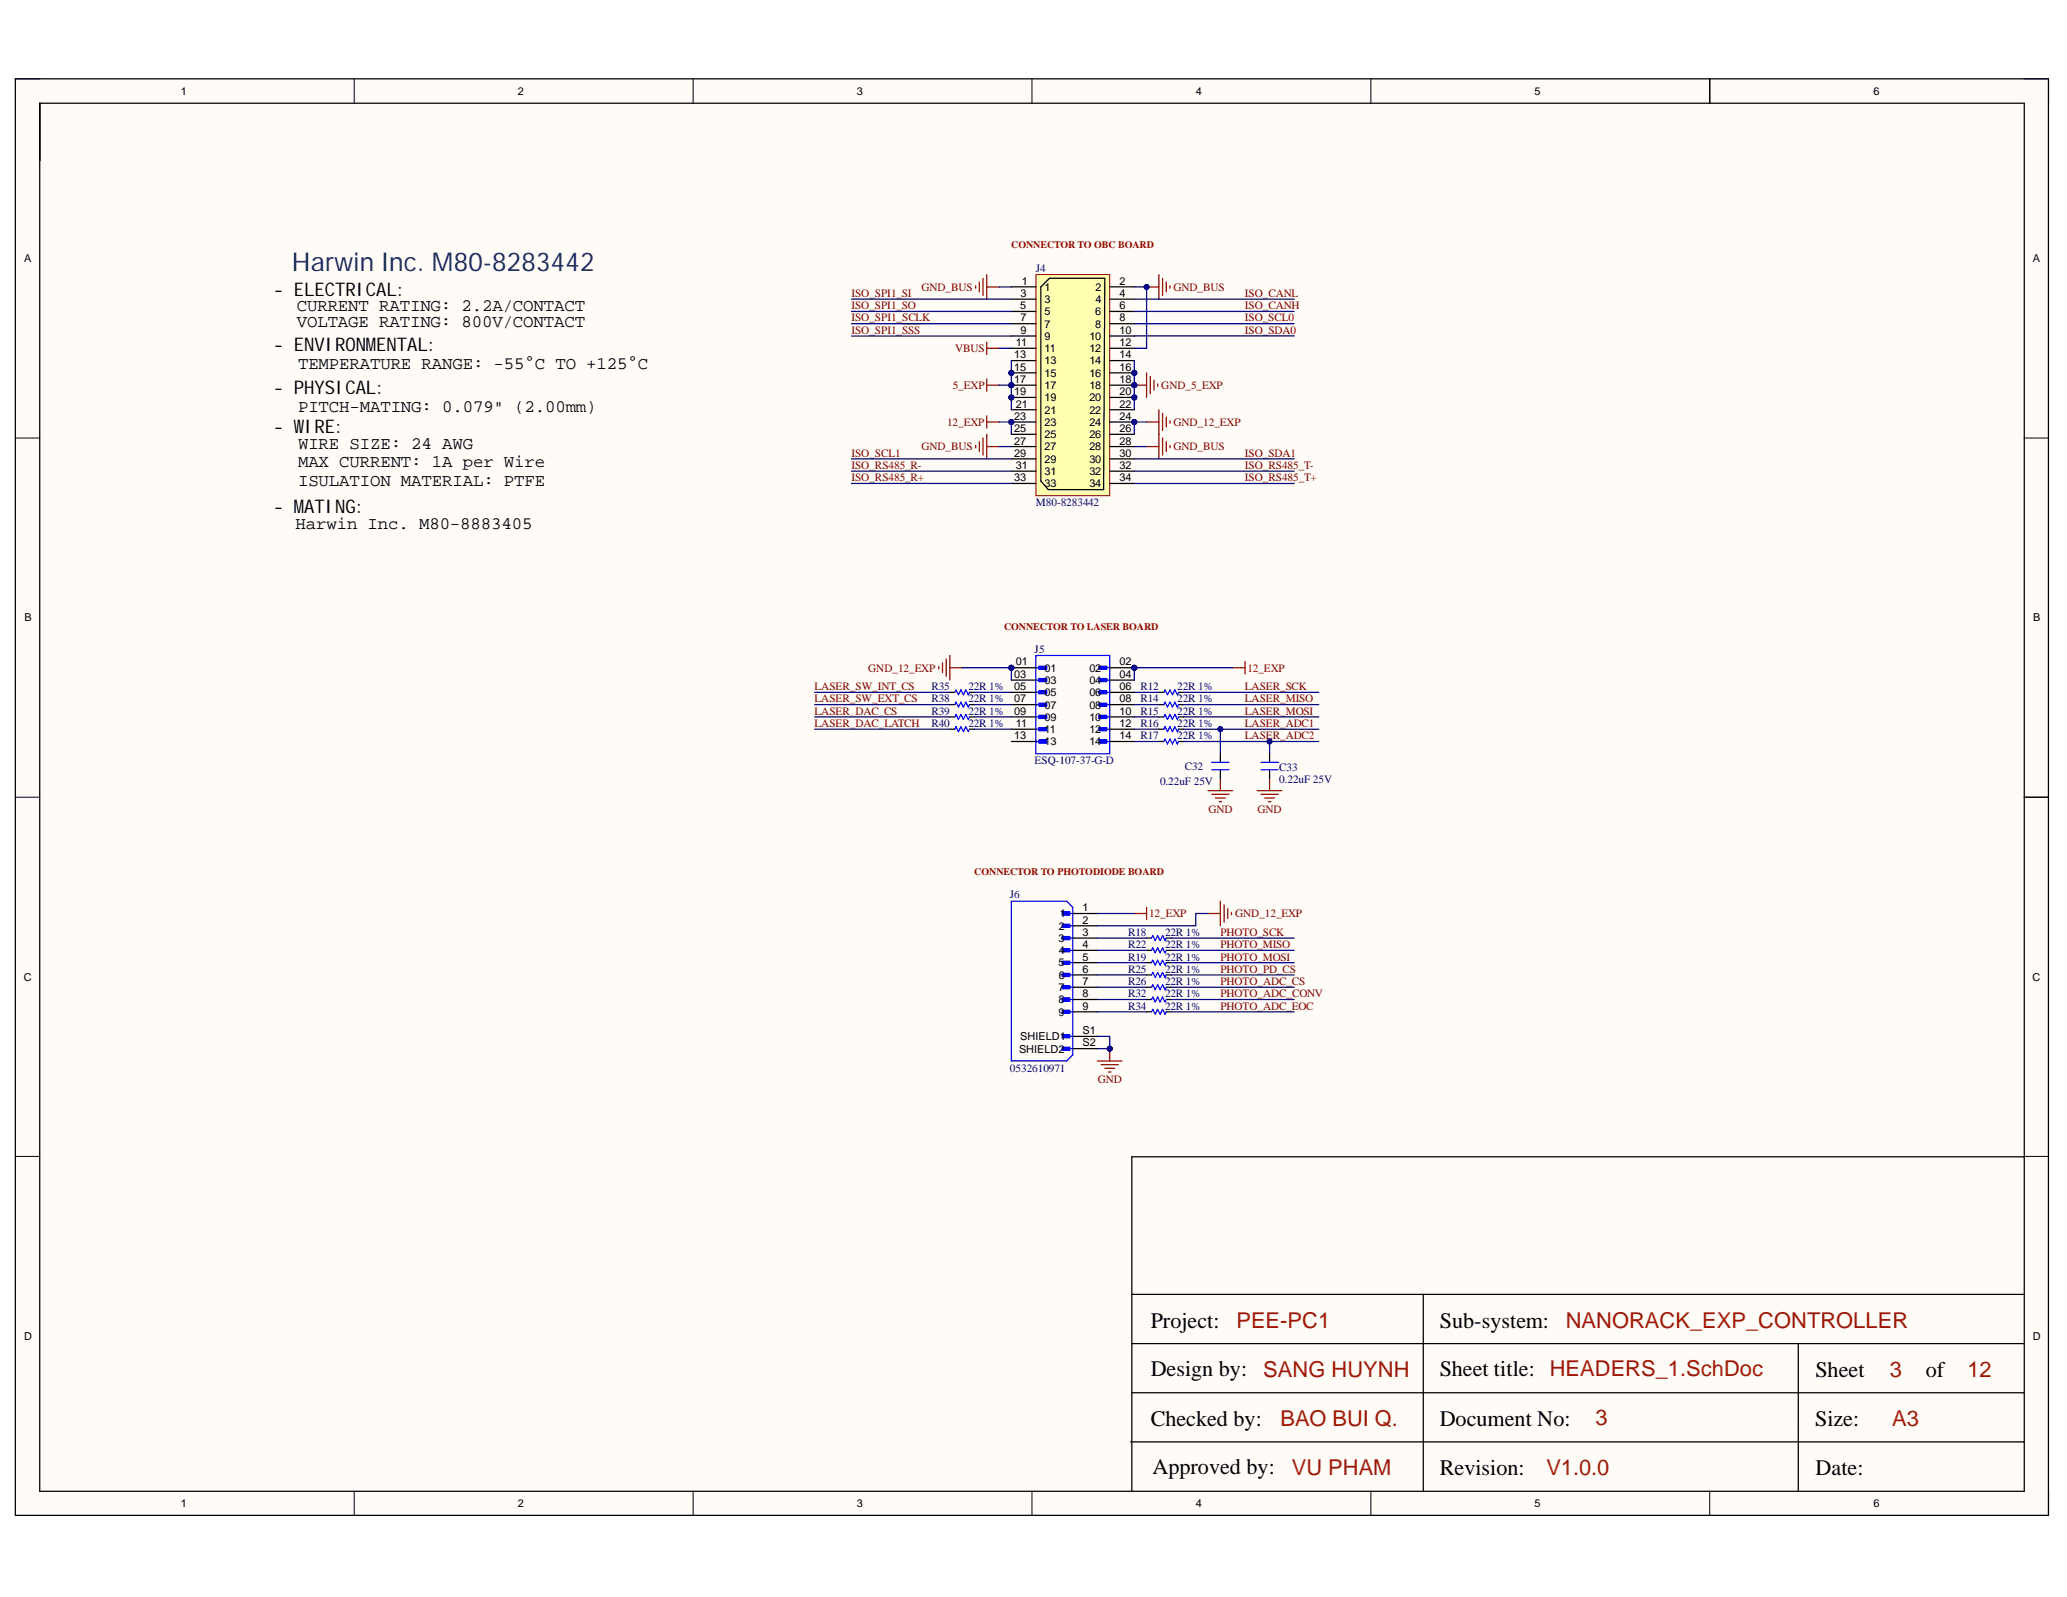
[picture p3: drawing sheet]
<svg xmlns="http://www.w3.org/2000/svg" width="279mm" height="216mm" viewBox="0 0 279 216" stroke-linecap="round" stroke-linejoin="round" font-family="sans-serif">
<defs><g id="words">
<text font-size="3.5" fill="#073763" x="39.4" y="36.6">Harwin Inc. M80-8283442</text>
<g font-size="3">
<text x="155.5" y="179.5">Project:</text>
<text x="194.6" y="179.5">Sub-system:</text>
<text x="155.5" y="186">Design by:</text>
<text x="194.6" y="186">Sheet title: HEADERS_1.SchDoc</text>
<text x="245.4" y="186.2">Sheet</text>
<text x="260.3" y="186.2">of</text>
<text x="155.5" y="192.8">Checked by:</text>
<text x="194.6" y="192.8">Document No:</text>
<text x="245.3" y="192.8">Size:</text>
<text x="155.8" y="199.3">Approved by:</text>
<text x="194.6" y="199.4">Revision:</text>
<text x="245.4" y="199.4">Date:</text>
</g>
<g font-size="3" fill="#a61c00">
<text x="167.1" y="179.5">PEE-PC1</text>
<text x="211.6" y="179.5">NANORACK_EXP_CONTROLLER</text>
<text x="170.8" y="186.2">SANG HUYNH</text>
<text x="255.4" y="186.2">3</text>
<text x="265.9" y="186.2">12</text>
<text x="173.1" y="192.8">BAO BUI Q.</text>
<text x="215.7" y="192.6">3</text>
<text x="255.8" y="192.8">A3</text>
<text x="174.6" y="199.4">VU PHAM</text>
<text x="209" y="199.4">V1.0.0</text>
</g>
<g font-size="2.5">
<text x="37" y="40">- ELECTRICAL:</text>
<text x="37" y="47.5">- ENVIRONMENTAL:</text>
<text x="37" y="53.3">- PHYSICAL:</text>
<text x="37" y="58.6">- WIRE:</text>
<text x="37" y="69.4">- MATING:</text>
</g>
<g font-size="2.4">
<text x="40.1" y="42.1">CURRENT RATING: 2.2A/CONTACT</text>
<text x="40.1" y="44.2">VOLTAGE RATING: 800V/CONTACT</text>
<text x="40.3" y="49.9">TEMPERATURE RANGE: -55°C TO +125°C</text>
<text x="40.3" y="55.7">PITCH-MATING: 0.079&quot; (2.00mm)</text>
<text x="40.3" y="60.7">WIRE SIZE: 24 AWG</text>
<text x="40.3" y="63.2">MAX CURRENT: 1A per Wire</text>
<text x="40.3" y="65.7">ISULATION MATERIAL: PTFE</text>
<text x="40" y="71.5">Harwin Inc. M80-8883405</text>
</g>
<g font-size="1.5">
<text x="24.4" y="12.9">1</text>
<text x="70" y="12.9">2</text>
<text x="115.8" y="12.9">3</text>
<text x="161.6" y="12.9">4</text>
<text x="207.4" y="12.9">5</text>
<text x="253.2" y="12.9">6</text>
<text x="3.3" y="35.5">A</text>
<text x="274.8" y="35.5">A</text>
<text x="137.9" y="41.8">5</text>
<text x="138" y="40.2">3</text>
<text x="138.1" y="38.5">1</text>
<text x="141.2" y="39.3">1</text>
<text x="141.2" y="41">3</text>
<text x="148.1" y="39.3">2</text>
<text x="148.1" y="41">4</text>
<text x="151.3" y="38.5">2</text>
<text x="151.3" y="40.2">4</text>
<text x="151.3" y="41.8">6</text>
<text x="137.3" y="46.8">11</text>
<text x="138" y="43.4">7</text>
<text x="138" y="45.1">9</text>
<text x="141.2" y="42.6">5</text>
<text x="141.2" y="44.3">7</text>
<text x="141.2" y="45.9">9</text>
<text x="141.2" y="47.6">11</text>
<text x="147.3" y="45.9">10</text>
<text x="147.3" y="47.6">12</text>
<text x="148.1" y="42.6">6</text>
<text x="148.1" y="44.3">8</text>
<text x="151.3" y="43.4">8</text>
<text x="151.3" y="45.1">10</text>
<text x="151.3" y="46.8">12</text>
<text x="137.1" y="48.4">13</text>
<text x="137.1" y="50.1">15</text>
<text x="137.1" y="51.8">17</text>
<text x="137.1" y="53.4">19</text>
<text x="141.2" y="49.3">13</text>
<text x="141.2" y="50.9">15</text>
<text x="141.2" y="52.6">17</text>
<text x="147.3" y="49.3">14</text>
<text x="147.3" y="50.9">16</text>
<text x="147.3" y="52.6">18</text>
<text x="151.3" y="48.4">14</text>
<text x="151.3" y="50.1">16</text>
<text x="151.3" y="51.8">18</text>
<text x="151.3" y="53.4">20</text>
<text x="137.1" y="56.8">23</text>
<text x="137.1" y="58.4">25</text>
<text x="137.3" y="55.1">21</text>
<text x="141.2" y="54.3">19</text>
<text x="141.2" y="55.9">21</text>
<text x="141.2" y="57.6">23</text>
<text x="141.2" y="59.2">25</text>
<text x="147.3" y="54.3">20</text>
<text x="147.3" y="55.9">22</text>
<text x="147.3" y="57.6">24</text>
<text x="147.3" y="59.2">26</text>
<text x="151.3" y="55.1">22</text>
<text x="151.3" y="56.8">24</text>
<text x="151.3" y="58.4">26</text>
<text x="137.1" y="60.1">27</text>
<text x="137.1" y="61.7">29</text>
<text x="137.1" y="65.1">33</text>
<text x="137.3" y="63.4">31</text>
<text x="141.2" y="60.9">27</text>
<text x="141.2" y="62.6">29</text>
<text x="141.2" y="64.2">31</text>
<text x="141.2" y="65.9">33</text>
<text x="147.3" y="60.9">28</text>
<text x="147.3" y="62.6">30</text>
<text x="147.3" y="64.2">32</text>
<text x="147.3" y="65.9">34</text>
<text x="151.3" y="60.1">28</text>
<text x="151.3" y="61.7">30</text>
<text x="151.3" y="63.4">32</text>
<text x="151.3" y="65.1">34</text>
<text x="3.3" y="84">B</text>
<text x="137.3" y="90">01</text>
<text x="151.3" y="90">02</text>
<text x="274.8" y="84">B</text>
<text x="137.1" y="91.7">03</text>
<text x="137.1" y="93.3">05</text>
<text x="137.1" y="95">07</text>
<text x="141.2" y="90.8">01</text>
<text x="141.2" y="92.5">03</text>
<text x="141.2" y="94.1">05</text>
<text x="141.2" y="95.8">07</text>
<text x="147.3" y="90.8">02</text>
<text x="147.3" y="92.5">04</text>
<text x="147.3" y="94.1">06</text>
<text x="147.3" y="95.8">08</text>
<text x="151.3" y="91.7">04</text>
<text x="151.3" y="93.3">06</text>
<text x="151.3" y="95">08</text>
<text x="137.1" y="96.6">09</text>
<text x="137.1" y="99.9">13</text>
<text x="137.3" y="98.3">11</text>
<text x="141.2" y="97.4">09</text>
<text x="141.2" y="99.1">11</text>
<text x="141.2" y="100.8">13</text>
<text x="147.3" y="97.4">10</text>
<text x="147.3" y="99.1">12</text>
<text x="147.3" y="100.8">14</text>
<text x="151.3" y="96.6">10</text>
<text x="151.3" y="98.3">12</text>
<text x="151.3" y="99.9">14</text>
<text x="143.1" y="125.7">2</text>
<text x="143.3" y="124">1</text>
<text x="146.3" y="123.2">1</text>
<text x="146.3" y="124.9">2</text>
<text x="143.1" y="127.4">3</text>
<text x="143.1" y="130.7">5</text>
<text x="143.1" y="129">4</text>
<text x="146.3" y="126.5">3</text>
<text x="146.3" y="128.2">4</text>
<text x="146.3" y="129.9">5</text>
<text x="146.3" y="131.5">6</text>
<text x="3.2" y="132.6">C</text>
<text x="143.1" y="134">7</text>
<text x="143.1" y="135.6">8</text>
<text x="143.1" y="137.3">9</text>
<text x="143.1" y="132.3">6</text>
<text x="146.3" y="133.1">7</text>
<text x="146.3" y="134.8">8</text>
<text x="146.3" y="136.5">9</text>
<text x="274.7" y="132.6">C</text>
<text x="137.7" y="142.3">SHIELD2</text>
<text x="137.9" y="140.6">SHIELD1</text>
<text x="146.3" y="139.8">S1</text>
<text x="146.3" y="141.5">S2</text>
<text x="3.3" y="181.1">D</text>
<text x="274.8" y="181.1">D</text>
<text x="24.4" y="203.8">1</text>
<text x="70" y="203.8">2</text>
<text x="115.8" y="203.8">3</text>
<text x="161.6" y="203.8">4</text>
<text x="207.4" y="203.8">5</text>
<text x="253.2" y="203.8">6</text>
</g>
<g font-size="1.5" fill="#800000">
<text x="115.1" y="40.2">ISO_SPI1_SI</text>
<text x="115.1" y="41.8">ISO_SPI1_SO</text>
<text x="124.6" y="39.3">GND_BUS</text>
<text x="158.6" y="39.3">GND_BUS</text>
<text x="168.3" y="41.8">ISO_CANH</text>
<text x="168.3" y="40.2">ISO_CANL</text>
<text x="115.1" y="43.4">ISO_SPI1_SCLK</text>
<text x="115.1" y="45.1">ISO_SPI1_SSS</text>
<text x="129.1" y="47.6">VBUS</text>
<text x="168.3" y="45.1">ISO_SDA0</text>
<text x="168.3" y="43.4">ISO_SCL0</text>
<text x="128.8" y="52.6">5_EXP</text>
<text x="157" y="52.6">GND_5_EXP</text>
<text x="128" y="57.6">12_EXP</text>
<text x="158.6" y="57.6">GND_12_EXP</text>
<text x="115.1" y="61.7">ISO_SCL1</text>
<text x="115.1" y="63.4">ISO_RS485_R-</text>
<text x="115.1" y="65">ISO_RS485_R+</text>
<text x="124.6" y="60.9">GND_BUS</text>
<text x="158.6" y="60.9">GND_BUS</text>
<text x="168.3" y="61.7">ISO_SDA1</text>
<text x="168.3" y="63.4">ISO_RS485_T-</text>
<text x="168.3" y="65">ISO_RS485_T+</text>
<text x="110.1" y="93.3">LASER_SW_INT_CS</text>
<text x="110.1" y="95">LASER_SW_EXT_CS</text>
<text x="117.4" y="90.8">GND_12_EXP</text>
<text x="168.3" y="93.3">LASER_SCK</text>
<text x="168.3" y="95">LASER_MISO</text>
<text x="168.6" y="90.8">12_EXP</text>
<text x="110.1" y="96.6">LASER_DAC_CS</text>
<text x="110.1" y="98.3">LASER_DAC_LATCH</text>
<text x="168.3" y="96.6">LASER_MOSI</text>
<text x="168.3" y="98.3">LASER_ADC1</text>
<text x="168.3" y="99.9">LASER_ADC2</text>
<text x="163.4" y="109.9">GND</text>
<text x="170" y="109.9">GND</text>
<text x="155.3" y="124">12_EXP</text>
<text x="167" y="124">GND_12_EXP</text>
<text x="165" y="126.5">PHOTO_SCK</text>
<text x="165" y="129.9">PHOTO_MOSI</text>
<text x="165" y="128.2">PHOTO_MISO</text>
<text x="165" y="131.5">PHOTO_PD_CS</text>
<text x="165" y="133.1">PHOTO_ADC_CS</text>
<text x="165" y="134.8">PHOTO_ADC_CONV</text>
<text x="165" y="136.5">PHOTO_ADC_EOC</text>
<text x="148.4" y="146.5">GND</text>
</g>
<g font-size="1.5" fill="#000080">
<text x="140" y="36.8">J4</text>
<text x="140" y="68.4">M80-8283442</text>
<text x="139.9" y="88.3">J5</text>
<text x="125.9" y="93.3">R35</text>
<text x="125.9" y="95">R38</text>
<text x="130.9" y="93.3">22R 1%</text>
<text x="130.9" y="95">22R 1%</text>
<text x="154.1" y="93.3">R12</text>
<text x="154.1" y="95">R14</text>
<text x="159.1" y="93.3">22R 1%</text>
<text x="159.1" y="95">22R 1%</text>
<text x="125.9" y="98.3">R40</text>
<text x="125.9" y="96.6">R39</text>
<text x="130.9" y="98.3">22R 1%</text>
<text x="130.9" y="96.6">22R 1%</text>
<text x="154.1" y="98.3">R16</text>
<text x="154.1" y="96.6">R15</text>
<text x="154.1" y="99.9">R17</text>
<text x="159.1" y="98.3">22R 1%</text>
<text x="159.1" y="96.6">22R 1%</text>
<text x="159.1" y="99.9">22R 1%</text>
<text x="139.9" y="103.3">ESQ-107-37-G-D</text>
<text x="156.8" y="106.1">0.22uF 25V</text>
<text x="160.1" y="104.1">C32</text>
<text x="172.9" y="104.2">C33</text>
<text x="172.9" y="105.9">0.22uF 25V</text>
<text x="136.5" y="121.4">J6</text>
<text x="152.5" y="131.5">R25</text>
<text x="152.5" y="126.5">R18</text>
<text x="152.5" y="129.9">R19</text>
<text x="152.5" y="128.2">R22</text>
<text x="157.5" y="131.5">22R 1%</text>
<text x="157.5" y="126.5">22R 1%</text>
<text x="157.5" y="129.9">22R 1%</text>
<text x="157.5" y="128.2">22R 1%</text>
<text x="152.5" y="133.1">R26</text>
<text x="152.5" y="134.8">R32</text>
<text x="152.5" y="136.5">R34</text>
<text x="157.5" y="133.1">22R 1%</text>
<text x="157.5" y="134.8">22R 1%</text>
<text x="157.5" y="136.5">22R 1%</text>
<text x="136.5" y="144.9">0532610971</text>
</g>
<g font-size="1.4" fill="#980000">
<text x="136.7" y="33.5">CONNECTOR TO OBC BOARD</text>
<text x="135.7" y="85.2">CONNECTOR TO LASER BOARD</text>
<text x="131.7" y="118.2">CONNECTOR TO PHOTODIODE BOARD</text>
</g>
</g></defs>
<g fill="#fffcf8">
<path d="M2.1 10.7h274.8v194.2h-274.8z" fill-rule="evenodd"/>
<path d="M5.4 14h268.2v187.6h-268.2z" fill-rule="evenodd"/>
</g>
<g fill="none" stroke="#000" stroke-width=".14">
<path d="M2.1 10.7h3.3M47.9 10.7v3.3M93.7 10.7v3.3M139.5 10.7v3.3M185.3 10.7v3.3M231.1 10.7v3.3M273.6 10.7h3.3v3.3M2.1 59.2h3.3M273.6 59.2h3.3M2.1 107.8h3.3M273.6 107.8h3.3M2.1 156.3h3.3"/>
<path d="M273.6 156.3h3.3M47.9 201.6v3.3M93.7 201.6v3.3M139.5 201.6v3.3M185.3 201.6v3.3M231.1 201.6v3.3M276.9 201.6v3.3"/>
</g>
<path d="M2.1 10.7h274.8v194.2h-274.8zM5.4 14h268.2v187.6h-268.2zM231.1 10.7v3.3M273.6 107.8h3.3M273.5 156.4h-120.5v45.2M153 175h120.5M192.4 175v26.6M152.8 194.9h120.7M153 188.3h120.5M153 181.6h120.5M243.1 181.6v20" fill="none" stroke="#000" stroke-width=".17"/>
<path d="M121.9 43.8h2.5M133.4 51.2v1.7M133.4 52.1h1.6" fill="none" stroke="#800000" stroke-width=".17"/>
<circle cx="136.7" cy="50.4" r=".33" fill="#000080"/>
<circle cx="136.7" cy="50.4" r=".33" fill="none" stroke="#000080" stroke-width=".14"/>
<circle cx="153.3" cy="50.4" r=".33" fill="#000080"/>
<circle cx="153.3" cy="50.4" r=".33" fill="none" stroke="#000080" stroke-width=".14"/>
<circle cx="136.7" cy="52.1" r=".33" fill="#000080"/>
<circle cx="136.7" cy="52.1" r=".33" fill="none" stroke="#000080" stroke-width=".14"/>
<circle cx="153.3" cy="52.1" r=".33" fill="#000080"/>
<circle cx="153.3" cy="52.1" r=".33" fill="none" stroke="#000080" stroke-width=".14"/>
<circle cx="136.7" cy="53.7" r=".33" fill="#000080"/>
<circle cx="136.7" cy="53.7" r=".33" fill="none" stroke="#000080" stroke-width=".14"/>
<circle cx="153.3" cy="53.7" r=".33" fill="#000080"/>
<circle cx="153.3" cy="53.7" r=".33" fill="none" stroke="#000080" stroke-width=".14"/>
<circle cx="136.7" cy="57.1" r=".33" fill="#000080"/>
<circle cx="136.7" cy="57.1" r=".33" fill="none" stroke="#000080" stroke-width=".14"/>
<circle cx="153.3" cy="57.1" r=".33" fill="#000080"/>
<circle cx="153.3" cy="57.1" r=".33" fill="none" stroke="#000080" stroke-width=".14"/>
<path d="M140 37.1h10v29.9h-10z" fill-rule="evenodd" fill="#ffffb0"/>
<path d="M140 37.1h10v29.9h-10z" fill="none" stroke="#800000" stroke-width=".14"/>
<g fill="none" stroke="#000" stroke-width=".17">
<path d="M136.7 38.8h3.3M150 38.8h3.3M136.7 40.4h3.3M136.7 42.1h3.3M136.7 43.8h3.3M136.7 45.4h3.3M136.7 47.1h3.3M136.7 48.7h3.3M136.7 50.4h3.3M150 40.4h3.3M150 42.1h3.3M150 43.8h3.3"/>
<path d="M150 45.4h3.3M150 47.1h3.3M150 48.7h3.3M136.7 60.4h3.3M136.7 62h3.3M136.7 63.7h3.3M136.7 65.4h3.3M150 60.4h3.3M150 62h3.3M150 63.7h3.3M150 65.4h3.3"/>
</g>
<circle cx="136.7" cy="50.4" r=".33" fill="#000080"/>
<circle cx="136.7" cy="50.4" r=".33" fill="none" stroke="#000080" stroke-width=".14"/>
<path d="M150 50.4h3.3" fill="none" stroke="#000" stroke-width=".17"/>
<circle cx="153.3" cy="50.4" r=".33" fill="#000080"/>
<circle cx="153.3" cy="50.4" r=".33" fill="none" stroke="#000080" stroke-width=".14"/>
<path d="M136.7 52.1h3.3" fill="none" stroke="#000" stroke-width=".17"/>
<circle cx="136.7" cy="52.1" r=".33" fill="#000080"/>
<circle cx="136.7" cy="52.1" r=".33" fill="none" stroke="#000080" stroke-width=".14"/>
<path d="M150 52.1h3.3" fill="none" stroke="#000" stroke-width=".17"/>
<circle cx="153.3" cy="52.1" r=".33" fill="#000080"/>
<circle cx="153.3" cy="52.1" r=".33" fill="none" stroke="#000080" stroke-width=".14"/>
<path d="M136.7 53.7h3.3" fill="none" stroke="#000" stroke-width=".17"/>
<circle cx="136.7" cy="53.7" r=".33" fill="#000080"/>
<circle cx="136.7" cy="53.7" r=".33" fill="none" stroke="#000080" stroke-width=".14"/>
<path d="M150 53.7h3.3" fill="none" stroke="#000" stroke-width=".17"/>
<circle cx="153.3" cy="53.7" r=".33" fill="#000080"/>
<circle cx="153.3" cy="53.7" r=".33" fill="none" stroke="#000080" stroke-width=".14"/>
<path d="M136.7 55.4h3.3M136.7 57.1h3.3M150 55.4h3.3" fill="none" stroke="#000" stroke-width=".17"/>
<circle cx="136.7" cy="57.1" r=".33" fill="#000080"/>
<circle cx="136.7" cy="57.1" r=".33" fill="none" stroke="#000080" stroke-width=".14"/>
<path d="M150 57.1h3.3" fill="none" stroke="#000" stroke-width=".17"/>
<circle cx="153.3" cy="57.1" r=".33" fill="#000080"/>
<circle cx="153.3" cy="57.1" r=".33" fill="none" stroke="#000080" stroke-width=".14"/>
<path d="M140.7 38.8l1.2-1.2h7.4l-.1 28.6h-7.5l-1-1.2zM136.7 58.7h3.3M150 58.7h3.3" fill="none" stroke="#000" stroke-width=".17"/>
<path d="M155 38.8h1.7M156.7 37.1v3.4M157.1 37.6v2.4M157.6 38.1v1.4M158.1 38.6v.4" fill="none" stroke="#800000" stroke-width=".17"/>
<circle cx="155" cy="38.8" r=".33" fill="#000080"/>
<circle cx="155" cy="38.8" r=".33" fill="none" stroke="#000080" stroke-width=".14"/>
<path d="M133.4 46.3v1.6M133.4 47.1h1.6M153.3 52.1h1.7M155 50.4v3.3M155.5 50.9v2.3M156 51.4v1.3M156.5 51.9v.3" fill="none" stroke="#800000" stroke-width=".17"/>
<circle cx="153.3" cy="52.1" r=".33" fill="#000080"/>
<circle cx="153.3" cy="52.1" r=".33" fill="none" stroke="#000080" stroke-width=".14"/>
<g fill="none" stroke="#800000" stroke-width=".17">
<path d="M131.9 38.6v.4M132.4 38.1v1.4M132.9 37.6v2.4M133.4 37.1v3.4M133.4 38.8h1.6M132.4 59.7v1.3M132.9 59.2v2.3M133.4 56.2v1.7M133.4 58.7v3.3M133.4 57.1h1.6M155 57.1h1.7M156.7 55.4v6.6"/>
<path d="M157.1 55.9v2.3M157.1 59.2v2.3M157.6 56.4v1.3M157.6 59.7v1.3M158.1 56.9v.3M131.9 60.2v.3M133.4 60.4h1.6M155 60.4h1.7M158.1 60.2v.3"/>
</g>
<circle cx="153.3" cy="90.3" r=".33" fill="#000080"/>
<circle cx="153.3" cy="90.3" r=".33" fill="none" stroke="#000080" stroke-width=".14"/>
<circle cx="136.7" cy="90.3" r=".33" fill="#000080"/>
<circle cx="136.7" cy="90.3" r=".33" fill="none" stroke="#000080" stroke-width=".14"/>
<path d="M140 88.6h10v13.3h-10z" fill="none" stroke="#00f" stroke-width=".17"/>
<path d="M140.4 93.4h1.1v.4h-1.1z" fill-rule="evenodd" fill="#00f"/>
<path d="M140 93.6h1.3M140.4 93.4h1.1v.4h-1.1z" fill="none" stroke="#00f" stroke-width=".17"/>
<path d="M140.4 95.1h1.1v.4h-1.1z" fill-rule="evenodd" fill="#00f"/>
<path d="M140 95.3h1.3M140.4 95.1h1.1v.4h-1.1z" fill="none" stroke="#00f" stroke-width=".17"/>
<path d="M140.4 96.7h1.1v.4h-1.1z" fill-rule="evenodd" fill="#00f"/>
<path d="M140 96.9h1.3M140.4 96.7h1.1v.4h-1.1z" fill="none" stroke="#00f" stroke-width=".17"/>
<path d="M140.4 100h1.1v.5h-1.1z" fill-rule="evenodd" fill="#00f"/>
<path d="M140 100.2h1.3M140.4 100h1.1v.5h-1.1z" fill="none" stroke="#00f" stroke-width=".17"/>
<path d="M140.4 98.4h1.1v.4h-1.1z" fill-rule="evenodd" fill="#00f"/>
<path d="M140 98.6h1.3M140.4 98.4h1.1v.4h-1.1z" fill="none" stroke="#00f" stroke-width=".17"/>
<path d="M140.4 91.7h1.1v.4h-1.1z" fill-rule="evenodd" fill="#00f"/>
<path d="M140 91.9h1.3M140.4 91.7h1.1v.4h-1.1z" fill="none" stroke="#00f" stroke-width=".17"/>
<path d="M140.4 90.1h1.1v.4h-1.1z" fill-rule="evenodd" fill="#00f"/>
<path d="M140 90.3h1.3M140.4 90.1h1.1v.4h-1.1z" fill="none" stroke="#00f" stroke-width=".17"/>
<path d="M148.5 90.1h1.1v.4h-1.1z" fill-rule="evenodd" fill="#00f"/>
<path d="M148.5 90.1h1.1v.4h-1.1zM148.8 90.3h1.2" fill="none" stroke="#00f" stroke-width=".17"/>
<path d="M148.5 91.7h1.1v.4h-1.1z" fill-rule="evenodd" fill="#00f"/>
<path d="M148.5 91.7h1.1v.4h-1.1zM148.8 91.9h1.2" fill="none" stroke="#00f" stroke-width=".17"/>
<path d="M148.5 93.4h1.1v.4h-1.1z" fill-rule="evenodd" fill="#00f"/>
<path d="M148.5 93.4h1.1v.4h-1.1zM148.8 93.6h1.2" fill="none" stroke="#00f" stroke-width=".17"/>
<path d="M148.5 95.1h1.1v.4h-1.1z" fill-rule="evenodd" fill="#00f"/>
<path d="M148.5 95.1h1.1v.4h-1.1zM148.8 95.3h1.2" fill="none" stroke="#00f" stroke-width=".17"/>
<path d="M148.5 96.7h1.1v.4h-1.1z" fill-rule="evenodd" fill="#00f"/>
<path d="M148.5 96.7h1.1v.4h-1.1zM148.8 96.9h1.2" fill="none" stroke="#00f" stroke-width=".17"/>
<path d="M148.5 98.4h1.1v.4h-1.1z" fill-rule="evenodd" fill="#00f"/>
<path d="M148.5 98.4h1.1v.4h-1.1zM148.8 98.6h1.2" fill="none" stroke="#00f" stroke-width=".17"/>
<path d="M148.5 100h1.1v.5h-1.1z" fill-rule="evenodd" fill="#00f"/>
<path d="M148.5 100h1.1v.5h-1.1zM148.8 100.2h1.2" fill="none" stroke="#00f" stroke-width=".17"/>
<path d="M150 90.3h3.3" fill="none" stroke="#000" stroke-width=".17"/>
<circle cx="153.3" cy="90.3" r=".33" fill="#000080"/>
<circle cx="153.3" cy="90.3" r=".33" fill="none" stroke="#000080" stroke-width=".14"/>
<path d="M136.7 90.3h3.3M150 91.9h3.3M150 93.6h3.3M150 95.3h3.3M150 96.9h3.3M150 98.6h3.3M150 100.2h3.3" fill="none" stroke="#000" stroke-width=".17"/>
<circle cx="136.7" cy="90.3" r=".33" fill="#000080"/>
<circle cx="136.7" cy="90.3" r=".33" fill="none" stroke="#000080" stroke-width=".14"/>
<path d="M136.7 91.9h3.3M136.7 93.6h3.3M136.7 95.3h3.3M136.7 96.9h3.3M136.7 98.6h3.3M136.7 100.2h3.3" fill="none" stroke="#000" stroke-width=".17"/>
<path d="M143.6 123.3h1v.4h-1z" fill-rule="evenodd" fill="#00f"/>
<path d="M143.6 123.3h1v.4h-1z" fill="none" stroke="#00f" stroke-width=".17"/>
<path d="M143.6 125h1v.4h-1z" fill-rule="evenodd" fill="#00f"/>
<path d="M143.6 125h1v.4h-1z" fill="none" stroke="#00f" stroke-width=".17"/>
<path d="M143.6 126.6h1v.4h-1z" fill-rule="evenodd" fill="#00f"/>
<path d="M143.6 126.6h1v.4h-1z" fill="none" stroke="#00f" stroke-width=".17"/>
<path d="M143.6 128.3h1v.4h-1z" fill-rule="evenodd" fill="#00f"/>
<path d="M143.6 128.3h1v.4h-1z" fill="none" stroke="#00f" stroke-width=".17"/>
<path d="M143.6 129.9h1v.4h-1z" fill-rule="evenodd" fill="#00f"/>
<path d="M143.6 129.9h1v.4h-1z" fill="none" stroke="#00f" stroke-width=".17"/>
<path d="M143.6 131.6h1v.4h-1z" fill-rule="evenodd" fill="#00f"/>
<path d="M143.6 131.6h1v.4h-1z" fill="none" stroke="#00f" stroke-width=".17"/>
<path d="M143.6 133.3h1v.4h-1z" fill-rule="evenodd" fill="#00f"/>
<path d="M143.6 133.3h1v.4h-1z" fill="none" stroke="#00f" stroke-width=".17"/>
<path d="M143.6 134.9h1v.4h-1z" fill-rule="evenodd" fill="#00f"/>
<path d="M143.6 134.9h1v.4h-1z" fill="none" stroke="#00f" stroke-width=".17"/>
<path d="M143.6 136.6h1v.4h-1z" fill-rule="evenodd" fill="#00f"/>
<path d="M143.6 136.6h1v.4h-1z" fill="none" stroke="#00f" stroke-width=".17"/>
<path d="M143.6 139.9h1v.4h-1z" fill-rule="evenodd" fill="#00f"/>
<path d="M143.6 139.9h1v.4h-1z" fill="none" stroke="#00f" stroke-width=".17"/>
<path d="M143.6 141.6h1v.4h-1z" fill-rule="evenodd" fill="#00f"/>
<g fill="none" stroke="#00f" stroke-width=".17">
<path d="M136.7 121.8h7.5l.8 .9v19.9l-.8 .8h-7.5zM143.8 125.2h1.2M143.8 126.8h1.2M143.8 128.5h1.2M143.8 130.1h1.2M143.8 131.8h1.2M143.8 133.5h1.2M143.8 135.1h1.2M143.8 136.8h1.2M143.8 123.5h1.2M143.6 141.6h1v.4h-1zM143.8 140.1h1.2"/>
<path d="M143.8 141.8h1.2"/>
</g>
<path d="M145 123.5h3.3M145 125.2h3.3M145 126.8h3.3M145 128.5h3.3M145 130.1h3.3M145 131.8h3.3M145 133.5h3.3M145 135.1h3.3M145 136.8h3.3M145 140.1h3.3M145 141.8h3.3" fill="none" stroke="#000" stroke-width=".17"/>
<g fill="none" stroke="#800000" stroke-width=".17">
<path d="M126.9 90.1v.3M127.4 89.6v1.3M127.9 89.1v2.3M128.4 90.3h1.7M128.4 88.6v3.3M166.6 90.3h1.7M168.3 89.4v1.7M153.3 123.5h1.7M155 122.7v1.6M163.3 123.5h1.7M165 121.8v3.4M165.5 122.3v2.4"/>
<path d="M166 122.8v1.4M166.5 123.3v.4M148.3 143.4h3.4M148.8 143.9h2.4M149.3 144.4h1.4M149.8 144.9h.4M150 141.8v1.6"/>
</g>
<circle cx="150" cy="141.8" r=".33" fill="#000080"/>
<circle cx="150" cy="141.8" r=".33" fill="none" stroke="#000080" stroke-width=".14"/>
<g fill="none" stroke="#000" stroke-width=".17">
<path d="M128.4 98.6h.7M128.4 93.6h.7M128.4 95.3h.7M128.4 96.9h.7M131.1 98.6h.6M131.1 93.6h.6M131.1 95.3h.6M131.1 96.9h.6M156.7 98.6h.6M156.7 93.6h.6M156.7 95.3h.6M156.7 96.9h.6"/>
<path d="M159.3 98.6h.7M159.3 93.6h.7M159.3 95.3h.7M159.3 96.9h.7M156.7 100.2h.6M159.3 100.2h.7M165 101.9v1.2M165 104.1v1.1M171.6 101.9v1.2M171.6 104.1v1.1M155 131.8h.7M155 126.8h.7"/>
<path d="M155 130.1h.7M155 128.5h.7M155 133.5h.7M155 135.1h.7M155 136.8h.7M157.6 131.8h.7M157.6 126.8h.7M157.6 130.1h.7M157.6 128.5h.7M157.6 133.5h.7M157.6 135.1h.7M157.6 136.8h.7"/>
</g>
<g fill="none" stroke="#00f" stroke-width=".17">
<path d="M129.1 98.6l.1-.4 .4 .7 .3-.7 .3 .7 .4-.7 .3 .7 .2-.3M129.1 93.6l.1-.3 .4 .6 .3-.6 .3 .6 .4-.6 .3 .6 .2-.3M129.1 95.3l.1-.4 .4 .7 .3-.7 .3 .7 .4-.7 .3 .7 .2-.3M129.1 96.9l.1-.3 .4 .6 .3-.6 .3 .6 .4-.6 .3 .6 .2-.3M157.3 98.6l.2-.4 .3 .7 .3-.7 .4 .7 .3-.7 .3 .7 .2-.3M157.3 93.6l.2-.3 .3 .6 .3-.6 .4 .6 .3-.6 .3 .6 .2-.3M157.3 95.3l.2-.4 .3 .7 .3-.7 .4 .7 .3-.7 .3 .7 .2-.3M157.3 96.9l.2-.3 .3 .6 .3-.6 .4 .6 .3-.6 .3 .6 .2-.3M157.3 100.2l.2-.3 .3 .7 .3-.7 .4 .7 .3-.7 .3 .7 .2-.4M163.8 104.1h2.3M163.8 103.1h2.3M170.4 104.1h2.4"/>
<path d="M170.4 103.1h2.4M155.7 131.8l.1-.3 .4 .6 .3-.6 .3 .6 .3-.6 .4 .6 .1-.3M155.7 126.8l.1-.3 .4 .7 .3-.7 .3 .7 .3-.7 .4 .7 .1-.4M155.7 130.1l.1-.3 .4 .7 .3-.7 .3 .7 .3-.7 .4 .7 .1-.4M155.7 128.5l.1-.4 .4 .7 .3-.7 .3 .7 .3-.7 .4 .7 .1-.3M155.7 133.5l.1-.4 .4 .7 .3-.7 .3 .7 .3-.7 .4 .7 .1-.3M155.7 135.1l.1-.3 .4 .7 .3-.7 .3 .7 .3-.7 .4 .7 .1-.4M155.7 136.8l.1-.3 .4 .6 .3-.6 .3 .6 .3-.6 .4 .6 .1-.3"/>
</g>
<path d="M163.3 106.9h3.3M163.8 107.4h2.3M164.3 107.9h1.3M164.8 108.4h.3M165 105.2v1.7M169.9 106.9h3.4M170.4 107.4h2.4M170.9 107.9h1.4M171.4 108.4h.4M171.6 105.2v1.7" fill="none" stroke="#800000" stroke-width=".17"/>
<path d="M136.7 38.8h-1.7M155 57.1h-1.7v1.6M135 60.4h1.7M153.3 62h21.6" fill="none" stroke="#000080" stroke-width=".17"/>
<circle cx="153.3" cy="57.1" r=".33" fill="#000080"/>
<circle cx="153.3" cy="57.1" r=".33" fill="none" stroke="#000080" stroke-width=".14"/>
<path d="M153.3 38.8h1.7v8.3h-1.7M115.1 45.4h21.6M115.1 43.8h21.6M115.1 42.1h21.6M115.1 40.4h21.6M153.3 45.4h21.6" fill="none" stroke="#000080" stroke-width=".17"/>
<circle cx="155" cy="38.8" r=".33" fill="#000080"/>
<circle cx="155" cy="38.8" r=".33" fill="none" stroke="#000080" stroke-width=".14"/>
<path d="M135 57.1h1.7v1.6" fill="none" stroke="#000080" stroke-width=".17"/>
<circle cx="136.7" cy="57.1" r=".33" fill="#000080"/>
<circle cx="136.7" cy="57.1" r=".33" fill="none" stroke="#000080" stroke-width=".14"/>
<path d="M135 52.1h1.7M115.1 63.7h21.6M115.1 65.4h21.6M153.3 63.7h21.6" fill="none" stroke="#000080" stroke-width=".17"/>
<circle cx="136.7" cy="52.1" r=".33" fill="#000080"/>
<circle cx="136.7" cy="52.1" r=".33" fill="none" stroke="#000080" stroke-width=".14"/>
<path d="M135 47.1h1.7M153.3 52.1v3.3" fill="none" stroke="#000080" stroke-width=".17"/>
<circle cx="153.3" cy="53.7" r=".33" fill="#000080"/>
<circle cx="153.3" cy="53.7" r=".33" fill="none" stroke="#000080" stroke-width=".14"/>
<circle cx="153.3" cy="52.1" r=".33" fill="#000080"/>
<circle cx="153.3" cy="52.1" r=".33" fill="none" stroke="#000080" stroke-width=".14"/>
<path d="M153.3 48.7v3.4" fill="none" stroke="#000080" stroke-width=".17"/>
<circle cx="153.3" cy="50.4" r=".33" fill="#000080"/>
<circle cx="153.3" cy="50.4" r=".33" fill="none" stroke="#000080" stroke-width=".14"/>
<circle cx="153.3" cy="52.1" r=".33" fill="#000080"/>
<circle cx="153.3" cy="52.1" r=".33" fill="none" stroke="#000080" stroke-width=".14"/>
<path d="M153.3 40.4h21.6M153.3 42.1h21.6M153.3 43.8h21.6M115.1 62h21.6M148.3 141.8h1.7" fill="none" stroke="#000080" stroke-width=".17"/>
<circle cx="150" cy="141.8" r=".33" fill="#000080"/>
<circle cx="150" cy="141.8" r=".33" fill="none" stroke="#000080" stroke-width=".14"/>
<path d="M148.3 140.1h1.7v1.7" fill="none" stroke="#000080" stroke-width=".17"/>
<circle cx="150" cy="141.8" r=".33" fill="#000080"/>
<circle cx="150" cy="141.8" r=".33" fill="none" stroke="#000080" stroke-width=".14"/>
<g fill="none" stroke="#000080" stroke-width=".17">
<path d="M136.7 48.7v6.7M153.3 65.4h21.6M148.3 123.5h5M148.3 131.8h6.7M148.3 130.1h6.7M148.3 128.5h6.7M148.3 126.8h6.7M148.3 136.8h6.7M148.3 135.1h6.7M148.3 133.5h6.7M158.3 131.8h16.6M158.3 130.1h16.6"/>
<path d="M158.3 128.5h16.6M158.3 126.8h16.6M158.3 136.8h16.6M158.3 135.1h16.6M158.3 133.5h16.6M163.3 123.5h-1.7v1.7h-13.3"/>
</g>
<circle cx="136.7" cy="50.4" r=".33" fill="#000080"/>
<circle cx="136.7" cy="50.4" r=".33" fill="none" stroke="#000080" stroke-width=".14"/>
<circle cx="136.7" cy="52.1" r=".33" fill="#000080"/>
<circle cx="136.7" cy="52.1" r=".33" fill="none" stroke="#000080" stroke-width=".14"/>
<circle cx="136.7" cy="53.7" r=".33" fill="#000080"/>
<circle cx="136.7" cy="53.7" r=".33" fill="none" stroke="#000080" stroke-width=".14"/>
<path d="M130.1 90.3h6.6" fill="none" stroke="#000080" stroke-width=".17"/>
<circle cx="136.7" cy="90.3" r=".33" fill="#000080"/>
<circle cx="136.7" cy="90.3" r=".33" fill="none" stroke="#000080" stroke-width=".14"/>
<path d="M110.1 98.6h18.3M110.1 96.9h18.3M110.1 95.3h18.3M110.1 93.6h18.3M131.7 98.6h5M131.7 96.9h5M131.7 95.3h5M131.7 93.6h5M136.7 90.3v1.6" fill="none" stroke="#000080" stroke-width=".17"/>
<circle cx="136.7" cy="90.3" r=".33" fill="#000080"/>
<circle cx="136.7" cy="90.3" r=".33" fill="none" stroke="#000080" stroke-width=".14"/>
<path d="M153.3 90.3h13.3" fill="none" stroke="#000080" stroke-width=".17"/>
<circle cx="153.3" cy="90.3" r=".33" fill="#000080"/>
<circle cx="153.3" cy="90.3" r=".33" fill="none" stroke="#000080" stroke-width=".14"/>
<path d="M153.3 98.6h3.4M153.3 96.9h3.4M153.3 95.3h3.4M153.3 93.6h3.4M153.3 100.2h3.4M160 100.2h18.3" fill="none" stroke="#000080" stroke-width=".17"/>
<circle cx="171.6" cy="100.2" r=".33" fill="#000080"/>
<circle cx="171.6" cy="100.2" r=".33" fill="none" stroke="#000080" stroke-width=".14"/>
<path d="M160 98.6h18.3" fill="none" stroke="#000080" stroke-width=".17"/>
<circle cx="165" cy="98.6" r=".33" fill="#000080"/>
<circle cx="165" cy="98.6" r=".33" fill="none" stroke="#000080" stroke-width=".14"/>
<path d="M160 96.9h18.3M160 95.3h18.3M160 93.6h18.3M165 98.6v3.3" fill="none" stroke="#000080" stroke-width=".17"/>
<circle cx="165" cy="98.6" r=".33" fill="#000080"/>
<circle cx="165" cy="98.6" r=".33" fill="none" stroke="#000080" stroke-width=".14"/>
<path d="M171.6 100.2v1.7" fill="none" stroke="#000080" stroke-width=".17"/>
<circle cx="171.6" cy="100.2" r=".33" fill="#000080"/>
<circle cx="171.6" cy="100.2" r=".33" fill="none" stroke="#000080" stroke-width=".14"/>
<path d="M153.3 90.3v1.6" fill="none" stroke="#000080" stroke-width=".17"/>
<circle cx="153.3" cy="90.3" r=".33" fill="#000080"/>
<circle cx="153.3" cy="90.3" r=".33" fill="none" stroke="#000080" stroke-width=".14"/>
<path d="M153.3 60.4h1.7" fill="none" stroke="#000080" stroke-width=".17"/>
<use href="#words"/>
</svg>
